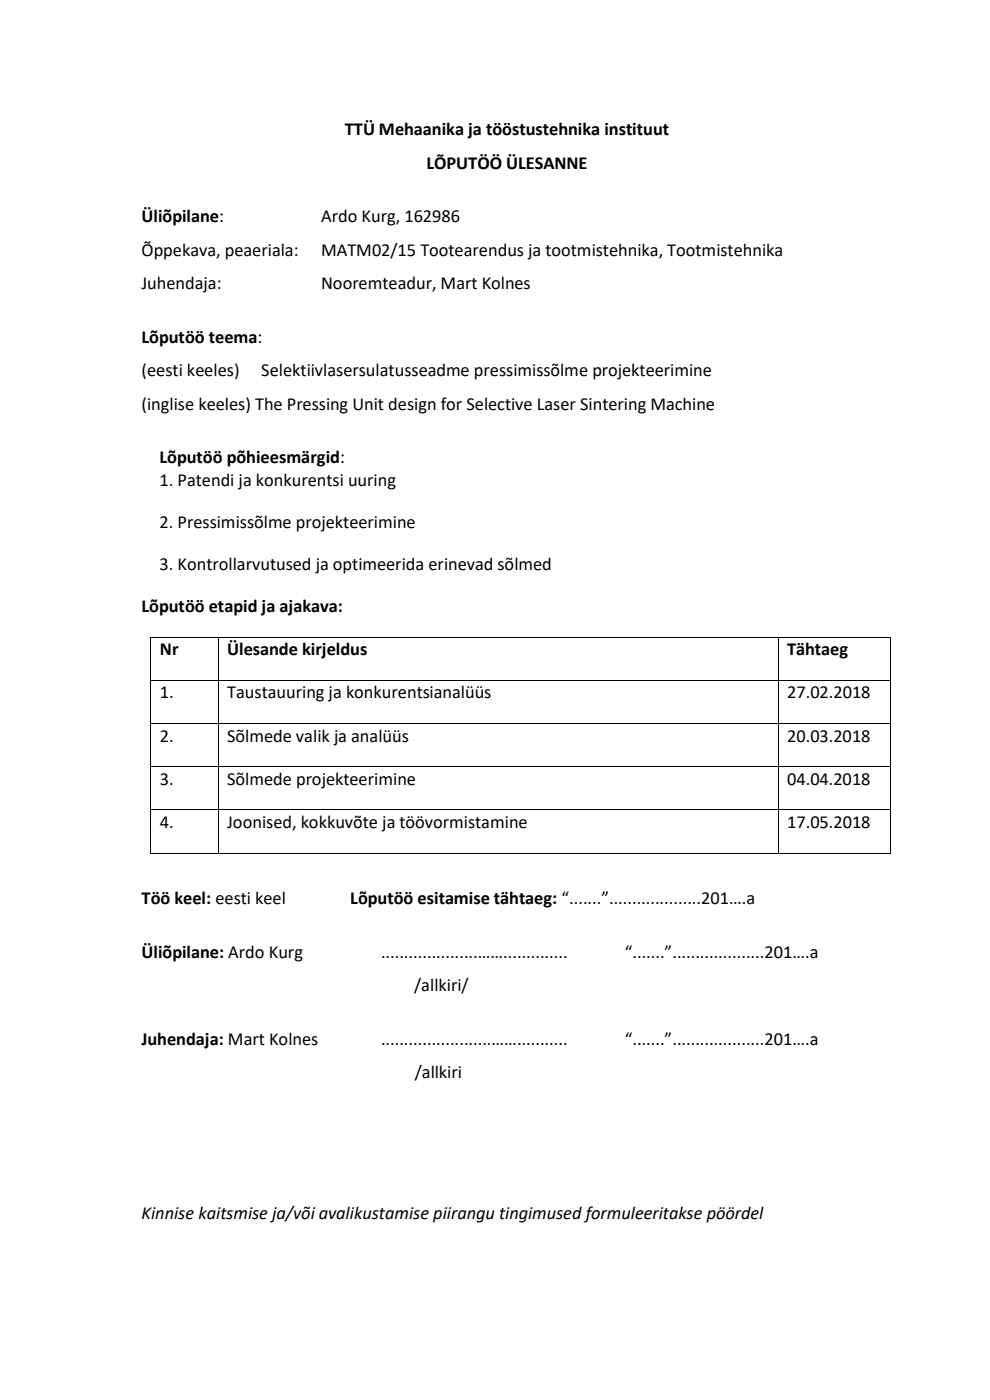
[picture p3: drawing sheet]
<svg xmlns="http://www.w3.org/2000/svg" width="210mm" height="297mm" viewBox="0 0 210 297" stroke-linecap="round" stroke-linejoin="round" font-family="sans-serif">
<defs><g id="words">
<g font-size="3.9">
<text x="73.1" y="28.7">TTÜ Mehaanika ja tööstustehnika instituut</text>
<text x="90.4" y="35.8">LÕPUTÖÖ ÜLESANNE</text>
<text x="30" y="47.2">Üliõpilane:</text>
<text x="68.1" y="47.2">Ardo Kurg, 162986</text>
<text x="30" y="54.2">Õppekava, peaeriala:</text>
<text x="68.1" y="54.2">MATM02/15 Tootearendus ja tootmistehnika, Tootmistehnika</text>
<text x="30" y="61.3">Juhendaja:</text>
<text x="68.1" y="61.3">Nooremteadur, Mart Kolnes</text>
<text x="30" y="72.7">Lõputöö teema:</text>
<text x="30" y="79.8">(eesti keeles)</text>
<text x="55.4" y="79.8">Selektiivlasersulatusseadme pressimissõlme projekteerimine</text>
<text x="30" y="86.9">(inglise keeles) The Pressing Unit design for Selective Laser Sintering Machine</text>
<text x="33.8" y="98.3">Lõputöö põhieesmärgid:</text>
<text x="33.8" y="103">1. Patendi ja konkurentsi uuring</text>
<text x="33.8" y="111.9">2. Pressimissõlme projekteerimine</text>
<text x="33.8" y="120.9">3. Kontrollarvutused ja optimeerida erinevad sõlmed</text>
<text x="30" y="129.9">Lõputöö etapid ja ajakava:</text>
<text x="33.9" y="139">Nr</text>
<text x="48.2" y="139">Ülesande kirjeldus</text>
<text x="167" y="139">Tähtaeg</text>
<text x="33.9" y="148.2">1.</text>
<text x="48.2" y="148.2">Taustauuring ja konkurentsianalüüs</text>
<text x="167" y="148.2">27.02.2018</text>
<text x="33.9" y="157.3">2.</text>
<text x="48.2" y="157.3">Sõlmede valik ja analüüs</text>
<text x="167" y="157.3">20.03.2018</text>
<text x="33.9" y="166.5">3.</text>
<text x="48.2" y="166.5">Sõlmede projekteerimine</text>
<text x="167" y="166.5">04.04.2018</text>
<text x="33.9" y="175.7">4.</text>
<text x="48.2" y="175.7">Joonised, kokkuvõte ja töövormistamine</text>
<text x="167" y="175.7">17.05.2018</text>
<text x="30" y="191.9">Töö keel: eesti keel</text>
<text x="74.3" y="191.9">Lõputöö esitamise tähtaeg: “.......”....................201….a</text>
<text x="30" y="203.2">Üliõpilane: Ardo Kurg</text>
<text x="80.8" y="203.2">.....................……..............</text>
<text x="132.5" y="203.2">“.......”....................201….a</text>
<text x="87.9" y="210.3">/allkiri/</text>
<text x="30" y="221.7">Juhendaja: Mart Kolnes</text>
<text x="80.8" y="221.7">........................……...........</text>
<text x="132.5" y="221.7">“.......”....................201….a</text>
<text x="88" y="228.8">/allkiri</text>
<text x="30" y="258.6">Kinnise kaitsmise ja/või avalikustamise piirangu tingimused formuleeritakse pöördel</text>
</g>
</g></defs>
<g fill="#000">
<path d="M31.9 135.2h.2v.2h-.2z" fill-rule="evenodd"/>
<path d="M31.9 135.2h.2v.2h-.2z" fill-rule="evenodd"/>
<path d="M46.2 135.2h.2v.2h-.2z" fill-rule="evenodd"/>
<path d="M165 135.2h.2v.2h-.2z" fill-rule="evenodd"/>
<path d="M188.8 135.2h.1v.2h-.1z" fill-rule="evenodd"/>
<path d="M188.8 135.2h.1v.2h-.1z" fill-rule="evenodd"/>
<path d="M31.9 144.3h.2v.2h-.2z" fill-rule="evenodd"/>
<path d="M31.9 153.5h.2v.2h-.2z" fill-rule="evenodd"/>
<path d="M46.2 144.3h.2v.2h-.2z" fill-rule="evenodd"/>
<path d="M46.2 153.5h.2v.2h-.2z" fill-rule="evenodd"/>
<path d="M165 144.3h.2v.2h-.2z" fill-rule="evenodd"/>
<path d="M165 153.5h.2v.2h-.2z" fill-rule="evenodd"/>
<path d="M188.8 144.3h.1v.2h-.1z" fill-rule="evenodd"/>
<path d="M188.8 153.5h.1v.2h-.1z" fill-rule="evenodd"/>
<path d="M31.9 162.6h.2v.2h-.2z" fill-rule="evenodd"/>
<path d="M31.9 171.8h.2v.1h-.2z" fill-rule="evenodd"/>
<path d="M46.2 162.6h.2v.2h-.2z" fill-rule="evenodd"/>
<path d="M46.2 171.8h.2v.1h-.2z" fill-rule="evenodd"/>
<path d="M165 162.6h.2v.2h-.2z" fill-rule="evenodd"/>
<path d="M165 171.8h.2v.1h-.2z" fill-rule="evenodd"/>
<path d="M188.8 162.6h.1v.2h-.1z" fill-rule="evenodd"/>
<path d="M188.8 171.8h.1v.1h-.1z" fill-rule="evenodd"/>
<path d="M31.9 181h.2v.1h-.2z" fill-rule="evenodd"/>
<path d="M31.9 181h.2v.1h-.2z" fill-rule="evenodd"/>
<path d="M46.2 181h.2v.1h-.2z" fill-rule="evenodd"/>
<path d="M165 181h.2v.1h-.2z" fill-rule="evenodd"/>
<path d="M188.8 181h.1v.1h-.1z" fill-rule="evenodd"/>
<path d="M188.8 181h.1v.1h-.1z" fill-rule="evenodd"/>
</g>
<g fill="none" stroke="#000" stroke-width=".21">
<path d="M32 135.4v8.9M32.1 135.3h14.1M46.3 135.4v8.9M46.4 135.3h118.6M165.1 135.4v8.9M165.2 135.3h23.6M188.8 135.4v8.9M32 144.5v9M32 153.7v8.9M32.1 144.4h14.1M32.1 153.6h14.1M46.3 144.5v9"/>
<path d="M46.3 153.7v8.9M46.4 144.4h118.6M46.4 153.6h118.6M165.1 144.5v9M165.1 153.7v8.9M165.2 144.4h23.6M165.2 153.6h23.6M188.8 144.5v9M188.8 153.7v8.9M32 162.8v9M32 171.9v9.1M32.1 162.7h14.1"/>
<path d="M32.1 171.9h14.1M46.3 162.8v9M46.3 171.9v9.1M46.4 162.7h118.6M46.4 171.9h118.6M165.1 162.8v9M165.1 171.9v9.1M165.2 162.7h23.6M165.2 171.9h23.6M188.8 162.8v9M188.8 171.9v9.1M32.1 181h14.1"/>
<path d="M46.4 181h118.6M165.2 181h23.6"/>
</g>
<use href="#words"/>
</svg>
